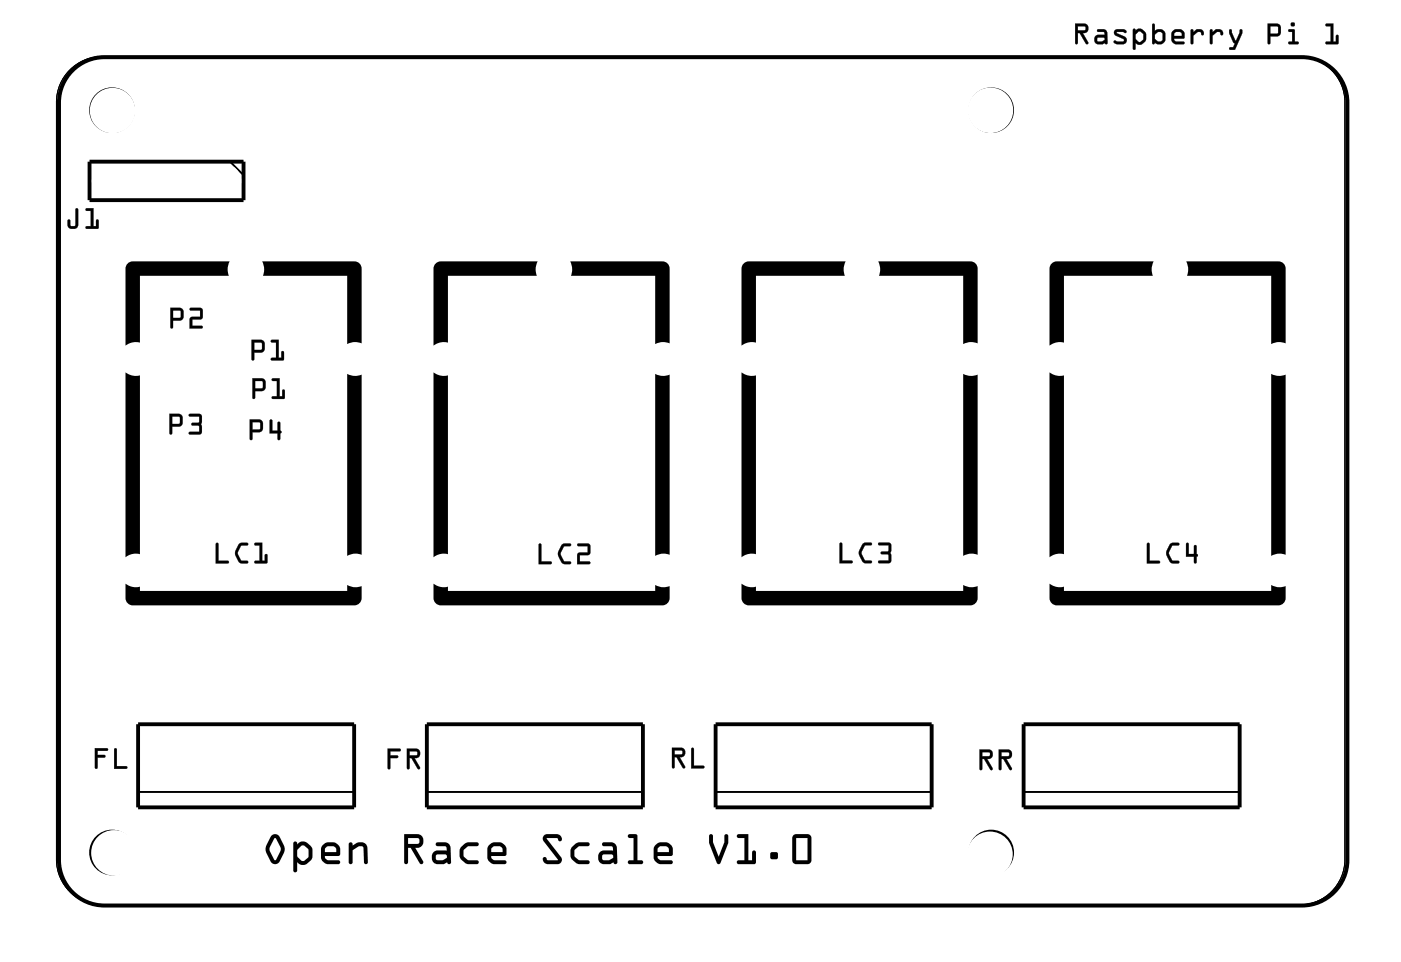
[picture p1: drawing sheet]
<svg xmlns="http://www.w3.org/2000/svg" width="92mm" height="63mm" viewBox="0 0 92 63" stroke-linecap="round" stroke-linejoin="round" font-family="sans-serif">
<path d="M4.4 4.9a3 3 0 0 1 2.3-1.2h79a3 3 0 0 1 3 3v50a3 3 0 0 1-3 3h-79a3 3 0 0 1-3-3v-50l.1-.6 .2-.7z" fill="none" stroke="#000" stroke-width=".07"/>
<g fill="#000">
<path d="M17.3 17.3h6.1a.48 .48 0 0 1 .5 .4v5l-.5-.1-.5 .1v-4.5h-5.6l.1-.4zM37.6 17.3h6.1a.48 .48 0 0 1 .5 .4v5l-.5-.1-.5 .1v-4.5h-5.5v-.4zM57.9 17.3h6.1a.48 .48 0 0 1 .5 .4v5l-.4-.1-.6 .1v-4.5h-5.5l.1-.4zM78.3 17.3h6a.48 .48 0 0 1 .5 .4v5l-.4-.1-.5 .1v-4.5h-5.6l.1-.4zM8.3 24.6l.4 .2h.5v11.8h-.5l-.4 .2zM8.3 17.5l.2-.2h.3h6.3l-.1 .5 .1 .4h-5.9v4.4h-.5l-.4 .2v-5.1zM8.3 38.5l.4 .2h.5v.3h13.7v-.4l.6 .2 .4-.1v.3a.79 .79 0 0 1-.5 1h-14.6a.58 .58 0 0 1-.5-.8zM22.9 24.7l.5 .1 .5-.1v3.3v8.6l-.4-.1-.6 .2zM28.6 24.6l.4 .2h.6v11.8h-.6l-.4 .2zM28.7 17.5l.1-.2h.3h6.4l-.2 .5 .1 .4h-5.8v4.4h-.6l-.4 .2v-5.1zM28.6 38.5l.4 .2h.6v.3h13.6v-.4l.6 .2 .4-.1v.3a.79 .79 0 0 1-.5 1h-14.6a.58 .58 0 0 1-.5-.8zM43.2 24.7l.5 .1 .5-.1v3.3v8.6l-.4-.1-.6 .2z"/>
<path d="M48.9 24.6l.5 .2h.5v11.8h-.5l-.5 .2zM49 17.5l.2-.2h.2h6.4l-.1 .5v.4h-5.8v4.4h-.5l-.5 .2v-5.1zM48.9 38.5l.5 .2h.5v.3h13.6v-.4l.6 .2 .4-.1v.3a.79 .79 0 0 1-.5 1h-14.6a.58 .58 0 0 1-.5-.8zM63.5 24.7l.6 .1 .4-.1v11.9l-.4-.1-.6 .2zM69.2 24.6l.5 .2h.5v11.8h-.5l-.5 .2zM69.3 17.5l.2-.2h.2h6.4l-.1 .5 .1 .4h-5.9v4.4h-.5l-.5 .2v-5.1zM69.2 38.5l.5 .2h.5v.3h13.7v-.4l.5 .2 .4-.1v.3a.79 .79 0 0 1-.5 1h-14.6a.58 .58 0 0 1-.5-.8zM83.9 24.7l.5 .1 .4-.1v11.9l-.4-.1-.5 .2z"/>
<path d="M5 13.8h.2v1a.37 .37 0 0 1-.4 .3 .37 .37 0 0 1-.4-.3v-.2a.1 .1 0 0 1 .1-.1 .1 .1 0 0 1 .1 .1l.1 .3h.2zM5 13.8v1.1h-.3l-.2-.4v.3a.35 .35 0 0 0 .3 .3 .35 .35 0 0 0 .3-.3v-1zM5.7 13.8l.5-.1v1.2h.1v-.3a.1 .1 0 0 1 .1-.1 .1 .1 0 0 1 .1 .1v.5h-.8a.1 .1 0 0 1-.1-.1 .1 .1 0 0 1 .1-.1h.3v-1h-.3zM5.7 13.8v.1h.3v1h-.3v.1l.8 .1v-.6h-.2v.4h-.1v-1.2z"/>
<path d="M5 13.8h.2v1a.36 .36 0 0 1-.4 .3 .36 .36 0 0 1-.3-.3v-.3h.1l.1 .4h.3zM5.7 13.8l.5-.1v1.2h.1v-.4h.2v.6h-.9l.1-.2h.3v-1h-.3z"/>
<path d="M70.9 1.6h.6a.32 .32 0 0 1 .3 .3 .32 .32 0 0 1-.4 .3l.4 .6a.1 .1 0 0 1 0 .1 .1 .1 0 0 1-.2 0l-.4-.7h-.1v.6a.1 .1 0 0 1-.1 .1 .1 .1 0 0 1-.1-.1zM70.9 1.6l.1 1.3 .1-.1v-.6h.1l.4 .7h.2l-.4-.7a.31 .31 0 0 0 .4-.3 .31 .31 0 0 0-.3-.3zM71.1 1.7v.3l.5-.1v-.1zM71.1 1.7h.5v.3h-.5zM72.4 1.9h.4l.2 .1 .1 .8a.09 .09 0 0 1-.1 .1 .09 .09 0 0 1-.1-.1l-.4 .1a.32 .32 0 0 1-.3-.3 .32 .32 0 0 1 .3-.3h.4l-.1-.2h-.4zM72.4 2v.1l.5 .1v.1h-.4a.31 .31 0 0 0-.3 .3 .31 .31 0 0 0 .3 .3l.4-.1 .1 .1v-.7l-.1-.2zM72.4 2.5v.2h.3l.2-.1-.1-.1zM72.4 2.5h.4l.1 .1-.2 .2-.3-.1zM73.5 2l.1-.1a.71 .71 0 0 1 .7 .1 .12 .12 0 0 1-.1 .2 .12 .12 0 0 1-.1-.1l-.4 .1 .5 .2a.28 .28 0 0 1 .1 .3 .28 .28 0 0 1-.2 .2l-.6-.1a.12 .12 0 0 1 .1-.1 .12 .12 0 0 1 .1 0h.4l-.5-.4-.1-.2zM73.6 2l-.1 .1 .1 .2 .6 .4-.1 .1-.6-.1v.1l.2 .1h.5l.1-.1-.1-.3-.5-.3 .4-.1a.09 .09 0 0 0 .1 .1 .11 .11 0 0 0 .1-.2l-.2-.1zM74.8 1.9h.1v.1l.2-.1h.2l.2 .2 .1 .2a.5 .5 0 0 1-.2 .6l-.3 .1-.2-.2v.4a.1 .1 0 0 1-.1 .1 .1 .1 0 0 1-.1-.1zM74.8 1.9l-.1 1.3 .1 .1 .1-.1v-.4l.2 .1h.3l.2-.2v-.4l-.3-.4h-.2l-.2 .1v-.1zM75.1 2.1l-.2 .2v.3l.3 .2 .2-.2v-.3l-.2-.2zM75.1 2.1h.1l.2 .2v.3l-.2 .2-.3-.2v-.3zM76 1.6h.2v.4l.4-.1 .3 .3v.5l-.2 .2h-.3l-.2-.1a.1 .1 0 0 1-.1 .1 .1 .1 0 0 1-.1-.1zM76 1.6v1.3h.1l.1-.1 .2 .1h.2l.3-.2-.1-.6-.2-.2-.4 .2v-.5zM76.2 2.3v.3l.2 .1h.3v-.5l-.1-.1h-.2zM76.2 2.2l.2-.1 .3 .1v.5l-.3 .1-.2-.2zM77.4 2.1l.2-.2h.3l.2 .1 .1 .2-.1 .3-.6 .1 .1 .1h.5a.1 .1 0 0 1 .1 .1 .1 .1 0 0 1-.1 .1h-.5l-.2-.1-.1-.2zM77.4 2.1l-.1 .5 .1 .2 .2 .1h.5v-.1l-.5-.1-.2-.1v-.1h.7v-.3v-.1l-.2-.2h-.3zM77.5 2.2v.2h.5l-.1-.3zM77.5 2.2l.4-.1 .1 .3h-.6zM78.6 1.9h.1v.2l.2-.2a.33 .33 0 0 1 .4 .1 .33 .33 0 0 1 .1 .3 .14 .14 0 0 1-.2 0 .14 .14 0 0 1 0-.2h-.2l-.3 .3v.4a.1 .1 0 0 1-.1 .1 .1 .1 0 0 1-.1-.1zM78.6 2v.9h.1v-.5l.3-.3h.2l.2 .2a.23 .23 0 0 0 0-.2 .23 .23 0 0 0-.2-.2h-.3l-.2 .2v-.1zM79.8 1.9h.2v.2l.2-.2a.33 .33 0 0 1 .4 .1 .33 .33 0 0 1 .1 .3 .14 .14 0 0 1-.2 0 .14 .14 0 0 1 0-.2h-.2l-.3 .3v.4a.1 .1 0 0 1-.1 .1 .1 .1 0 0 1-.1-.1zM79.9 2v.9h.1v-.5l.3-.3h.2l.1 .2a.23 .23 0 0 0 .1-.2 .23 .23 0 0 0-.3-.2h-.2l-.2 .2v-.1zM81.1 1.9l.2 .1 .2 .7 .3-.7a.1 .1 0 0 1 .1-.1 .1 .1 0 0 1 .1 .1l-.5 1.2-.3 .1a.1 .1 0 0 1-.1-.1 .1 .1 0 0 1 .1-.1h.2l.1-.3h-.2l-.2-.6zM81.1 2v.2l.3 .6h.1l-.1 .3h-.3v.1l.3 .1 .5-1.1v-.2h-.1l-.2 .7h-.1l-.2-.7zM83.6 1.6h.7l.2 .2-.1 .5-.6 .1v.4a.1 .1 0 0 1-.1 .1 .1 .1 0 0 1-.1-.1zM83.6 1.6v1.2l.1 .1 .1-.1v-.4l.6-.1 .1-.5-.2-.2zM83.8 1.7v.5h.5v-.4zM83.8 1.7l.5 .1v.4h-.5zM85 1.9h.4v.8h.2a.1 .1 0 0 1 .1 .1 .1 .1 0 0 1-.1 .1h-.5a.1 .1 0 0 1-.1-.1 .1 .1 0 0 1 .1-.1h.1v-.6h-.2zM85 2v.1h.3v.7h-.3v.1h.6l.1-.1h-.3v-.8zM85.1 1.6a.15 .15 0 0 1 .3 0 .15 .15 0 0 1-.3 0zM85.2 1.6a.13 .13 0 0 0 .2 0 .13 .13 0 0 0-.2 0zM87.5 1.6h.5v1.1h.1v-.3a.1 .1 0 0 1 .1-.1 .1 .1 0 0 1 .1 .1v.5h-.8a.1 .1 0 0 1-.1-.1 .1 .1 0 0 1 .1-.1h.3v-1h-.3zM87.5 1.6v.1h.3v1.1h-.3v.1h.8v-.6l-.2 .1v.4h-.1v-1.2z"/>
<path d="M70.9 1.6h.6a.31 .31 0 0 1 .3 .3 .31 .31 0 0 1-.4 .3l.4 .7h-.1l-.5-.7h-.1v.6l-.1 .1zM71.1 1.7v.3l.5-.1v-.2zM72.4 2l.5-.1 .1 .3v.7l-.1-.1-.4 .1a.31 .31 0 0 1-.3-.3 .31 .31 0 0 1 .3-.3h.4v-.1l-.5-.1zM72.4 2.5v.2h.3l.2-.1-.1-.1zM73.6 2l.5-.1 .2 .2a.12 .12 0 0 1-.1 .1 .12 .12 0 0 1-.1-.1l-.4 .1 .5 .2a.27 .27 0 0 1 .1 .3 .27 .27 0 0 1-.2 .2h-.5l-.1-.1v-.1h.6h.1l-.6-.4-.1-.2zM74.8 1.9h.1v.1l.2-.1h.2l.3 .3a.54 .54 0 0 1-.4 .8l-.3-.2v.4h-.2zM75.1 2.1l-.2 .2v.3l.3 .2 .2-.2v-.3l-.2-.2zM76 1.6h.2v.4l.4-.1 .3 .2v.6l-.3 .2h-.2l-.2-.1-.1 .1h-.1zM76.2 2.3v.3l.2 .1h.3v-.5l-.3-.1zM77.4 2.1l.2-.2h.3l.2 .1v.2v.3l-.6 .1 .1 .1 .5 .1v.1h-.5l-.2-.1-.1-.2zM77.5 2.2v.2h.5l-.1-.3zM78.6 2h.1v.1l.2-.2a.33 .33 0 0 1 .4 .1 .33 .33 0 0 1 .1 .3 .12 .12 0 0 1-.1 0 .12 .12 0 0 1-.1-.2h-.2l-.3 .3v.5h-.1zM79.8 2h.2v.1l.2-.2a.33 .33 0 0 1 .3 .1 .33 .33 0 0 1 .2 .3 .12 .12 0 0 1-.2 0 .12 .12 0 0 1 0-.2h-.2l-.3 .3v.5h-.1zM81.1 2h.2l.2 .7 .3-.7h.2v.2l-.6 1.1-.3-.1v-.1h.3l.1-.3h-.1l-.3-.6zM83.6 1.6h.7l.2 .2-.1 .5-.6 .1v.4l-.1 .1-.1-.1zM83.8 1.7v.5h.5v-.4zM85 2h.4v.7l.3 .1-.1 .1h-.6v-.1l.2-.1v-.6h-.2zM85.2 1.6a.14 .14 0 0 1 .2 0 .14 .14 0 0 1-.2 0zM87.5 1.6h.5v1.1h.1v-.3l.2-.1v.6h-.9l.1-.1 .3-.1v-1h-.3z"/>
<path d="M4.4 4.9l-.4 .5-.2 .7-.1 .6v50a3 3 0 0 0 3 3h79a3 3 0 0 0 3-3v-50a3 3 0 0 0-3-3h-79a2.99 2.99 0 0 0-2.3 1.2zM4.4 4.9a3 3 0 0 1 2.3-1.2h79a3 3 0 0 1 3 3v50a3 3 0 0 1-3 3h-79a3 3 0 0 1-3-3v-50l.1-.6 .2-.7z"/>
<path d="M11.2 27.3h.7l.2 .3-.1 .5-.6 .1v.4a.1 .1 0 0 1-.1 .1 .1 .1 0 0 1-.1-.1zM11.2 27.3v1.3l.1 .1v-.1v-.4l.7-.1v-.5l-.1-.3zM11.4 27.5v.5h.4v-.5zM11.3 27.5h.6v.5h-.6zM12.5 27.3h.6l.2 .2v.5v.6l-.2 .1h-.6a.1 .1 0 0 1-.1-.1 .1 .1 0 0 1 .1-.1h.6v-.4h-.4a.1 .1 0 0 1-.1-.1 .1 .1 0 0 1 .1-.1h.4v-.4h-.6zM12.5 27.4v.1h.7l-.1 .4h-.4l-.1 .1 .1 .1h.4l.1 .4h-.7v.1l.7 .1 .1-.2-.1-.5 .1-.6-.2-.1z"/>
<path d="M11.2 27.3h.7l.1 .3v.5l-.6 .1v.4l-.1 .1-.1-.1zM11.4 27.5v.5h.4v-.5zM12.5 27.3h.6l.2 .1v.6v.5l-.1 .2-.7-.1v-.1h.6v-.4h-.4l-.1-.1 .1-.1h.4v-.4h-.6z"/>
<path d="M11.2 20.3h.7l.2 .3-.1 .5-.6 .1v.4a.1 .1 0 0 1-.1 .1 .1 .1 0 0 1-.1-.1zM11.2 20.3v1.3l.1 .1 .1-.1v-.4l.6-.1 .1-.5-.2-.3zM11.4 20.5v.5h.5v-.5zM11.4 20.5h.5v.5h-.5zM12.5 20.3h.7l.2 .1-.1 .6-.6 .1v.4h.6a.1 .1 0 0 1 .1 .1 .1 .1 0 0 1-.1 .1h-.8l.1-.7 .6-.1v-.4h-.6zM12.5 20.4l.1 .1h.6v.4l-.6 .1-.1 .7h.8v-.2h-.6v-.4l.6-.1 .1-.6-.2-.1z"/>
<path d="M11.2 20.3h.7l.2 .3-.1 .5-.6 .1v.4l-.1 .1-.1-.1zM11.4 20.5v.5h.5v-.5zM12.5 20.3h.7l.2 .1-.1 .6-.6 .1v.4h.6v.2h-.8l.1-.7 .6-.1v-.4h-.6z"/>
<path d="M14.3 35.8l.1 .1v1.1h.6a.1 .1 0 0 1 .1 .1 .1 .1 0 0 1-.1 .1h-.8zM14.3 35.9l-.1 1.3h.8v-.2h-.6v-1.1zM15.8 35.9l.5-.1a.1 .1 0 0 1 .1 .1 .1 .1 0 0 1-.1 .1h-.4l-.2 .5 .2 .5h.4a.1 .1 0 0 1 .1 .1 .1 .1 0 0 1-.1 .1h-.5l-.3-.5v-.3zM15.8 35.9l-.3 .4a.83 .83 0 0 0 .4 .9h.4l.1-.1-.1-.1h-.4l-.2-.4v-.2l.2-.4h.4l.1-.1-.1-.1h-.3zM16.8 35.8h.5v1.2h.2v-.3a.1 .1 0 0 1 .1-.1 .1 .1 0 0 1 .1 .1l-.1 .5h-.7a.1 .1 0 0 1-.1-.1 .1 .1 0 0 1 .1-.1h.2v-1h-.3zM16.8 35.9v.1h.3v1h-.3v.1l.8 .1v-.6h-.1v.4h-.2v-1.2z"/>
<path d="M14.3 35.9h.1v1.1h.7v.2h-.9zM15.8 35.9l.2-.1 .4 .1-.1 .1h-.4l-.2 .5 .2 .5h.4l.1 .1-.1 .1a.6 .6 0 0 1-.8-.6v-.3zM16.8 35.9l.5-.1v1.2h.2v-.4h.1v.6l-.8-.1v-.1h.3v-1h-.3z"/>
<path d="M16.5 27.7h.7l.2 .3-.1 .5h-.6v.5a.1 .1 0 0 1-.1 .1 .1 .1 0 0 1-.1-.1zM16.5 27.7v1.3h.1v-.5l.7-.1v-.4l-.1-.3zM16.7 27.9v.5l.4-.1v-.4zM16.6 27.9h.5v.4l-.5 .1zM17.8 27.7h.2v.7h.3v-.5a.1 .1 0 0 1 .1-.1 .1 .1 0 0 1 .1 .1v.5a.09 .09 0 0 1 .1 .1 .09 .09 0 0 1-.1 .1v.4a.1 .1 0 0 1-.1 .1 .1 .1 0 0 1-.1-.1v-.4h-.5zM17.8 27.7v.9h.5v.4h.1l.1-.4 .1-.1-.1-.1v-.5h-.2v.5h-.3v-.7z"/>
<path d="M16.5 27.7h.7l.1 .3v.5h-.6v.5l-.1 .1-.1-.1zM16.7 27.9v.5l.4-.1v-.4zM17.8 27.7h.2v.7h.3v-.5h.2v.5l.1 .1-.1 .1-.1 .4h-.1v-.4h-.5z"/>
<path d="M16.6 22.4h.7l.2 .3-.1 .5-.6 .1v.4a.1 .1 0 0 1-.1 .1 .1 .1 0 0 1-.1-.1zM16.6 22.4v1.3l.1 .1 .1-.1v-.4l.6-.1 .1-.5-.2-.2zM16.8 22.6v.5h.5v-.5zM16.8 22.6h.5v.5h-.5zM17.9 22.5l.5-.1v1.2h.2l-.1-.3a.1 .1 0 0 1 .1-.1 .1 .1 0 0 1 .1 .1v.5h-.7a.1 .1 0 0 1-.1-.1 .1 .1 0 0 1 .1-.1h.2v-1h-.3zM17.9 22.5v.1h.3v1h-.3v.1l.8 .1v-.6h-.1v.4h-.2v-1.2z"/>
<path d="M16.6 22.4l.7 .1 .2 .2-.1 .5-.6 .1v.4l-.1 .1-.1-.1zM16.8 22.6v.5h.5v-.5zM17.9 22.5l.5-.1v1.2h.2v-.4h.1v.6l-.8-.1v-.1h.3v-1h-.3z"/>
<path d="M16.6 25h.8l.1 .2v.5l-.7 .1v.4a.1 .1 0 0 1-.1 .1 .1 .1 0 0 1-.1-.1zM16.7 25v1.2v.1l.1-.1v-.4l.6-.1 .1-.5-.1-.2zM16.8 25.1v.5h.5v-.4zM16.8 25.1l.5 .1v.4h-.5zM17.9 25h.6l-.1 1.2h.2v-.4a.1 .1 0 0 1 .1-.1 .1 .1 0 0 1 .1 .1v.5h-.8a.1 .1 0 0 1-.1-.1 .1 .1 0 0 1 .1-.1l.3 .1v-1.1l-.3 .1zM18 25v.1h.3v1.1h-.3l-.1 .1h.8v-.6l-.1 .1v.4h-.2v-1.2z"/>
<path d="M16.7 25h.7l.1 .2-.1 .5-.6 .1v.4l-.1 .1v-.1zM16.8 25.1v.5h.5v-.4zM17.9 25h.5v1.2h.2v-.4l.1-.1v.6h-.8l.1-.1h.3v-1.1h-.3z"/>
<path d="M35.6 35.9l.1 .1v1.1h.6a.1 .1 0 0 1 .1 0 .1 .1 0 0 1-.1 .1h-.8zM35.6 35.9l-.1 1.3h.8v-.1h-.6v-1.1zM37.1 36l.5-.1a.1 .1 0 0 1 .1 .1 .1 .1 0 0 1-.1 .1h-.4l-.2 .5 .2 .4 .4 .1a.1 .1 0 0 1 .1 0 .1 .1 0 0 1-.1 .1h-.5l-.3-.5v-.2zM37.1 36l-.3 .4a.83 .83 0 0 0 .4 .8h.4l.1-.1h-.1h-.4l-.2-.4v-.2l.2-.4 .4-.1h.1l-.1-.1h-.3zM38.1 35.9h.7l.1 .1v.6h-.6v.5h.6a.1 .1 0 0 1 .1 0 .1 .1 0 0 1-.1 .1h-.8v-.7h.7v-.4h-.7zM38.1 35.9v.1h.7v.5h-.7v.7h.8v-.1h-.7v-.5h.7v-.6l-.1-.1z"/>
<path d="M35.6 35.9l.1 .1v1.1h.7v.1h-.9zM37.1 36l.2-.1h.4l-.1 .1-.4 .1-.2 .5 .2 .4 .4 .1 .1 .1h-.1a.6 .6 0 0 1-.8-.6v-.2zM38.1 35.9h.7l.1 .1v.6h-.6v.5h.6v.1h-.8v-.7h.7v-.4l-.7-.1z"/>
<path d="M55.4 35.8l.2 .1v1.1h.6a.1 .1 0 0 1 .1 .1 .1 .1 0 0 1-.1 .1h-.8zM55.4 35.8v1.4h.8v-.2h-.6v-1.1zM56.9 35.9l.5-.1a.1 .1 0 0 1 .1 .1 .1 .1 0 0 1-.1 .1h-.3l-.3 .5 .3 .5h.3a.1 .1 0 0 1 .1 .1 .1 .1 0 0 1-.1 .1l-.4-.1-.3-.4v-.3zM56.9 35.9l-.2 .4a.83 .83 0 0 0 .3 .9h.4l.1-.1v-.1h-.4l-.3-.4v-.2l.3-.4h.4v-.1v-.1h-.4zM57.9 35.8h.7l.2 .2-.1 .5 .1 .6-.2 .1h-.6a.1 .1 0 0 1-.1-.1 .1 .1 0 0 1 .1-.1h.6v-.4h-.4a.1 .1 0 0 1-.1-.1 .1 .1 0 0 1 .1-.1h.4v-.4h-.6zM58 35.8v.2h.6v.4h-.4l-.1 .1 .1 .1h.4v.4h-.6l-.1 .1 .8 .1 .1-.2-.1-.5 .1-.6-.2-.1z"/>
<path d="M55.4 35.8l.2 .1v1.1h.6v.2h-.8zM56.9 35.9l.2-.1 .4 .1v.1h-.4l-.3 .5 .3 .5h.4v.1l-.1 .1a.6 .6 0 0 1-.7-.6v-.3zM58 35.8h.6l.2 .1-.1 .6 .1 .5-.1 .2-.8-.1 .1-.1h.6v-.4h-.4l-.1-.1 .1-.1h.4v-.4h-.6z"/>
<path d="M75.7 35.8l.2 .1-.1 1.1h.6a.1 .1 0 0 1 .1 .1 .1 .1 0 0 1-.1 .1h-.7zM75.7 35.9v1.3h.8v-.2h-.7v-1.1zM77.2 35.9l.5-.1a.1 .1 0 0 1 .1 .1 .1 .1 0 0 1-.1 .1h-.4l-.2 .5 .2 .5h.4a.1 .1 0 0 1 .1 .1 .1 .1 0 0 1-.1 .1h-.5l-.2-.5-.1-.3zM77.2 35.9l-.2 .4a.83 .83 0 0 0 .3 .9h.4l.1-.1-.1-.1h-.4l-.2-.4v-.2l.2-.4h.4l.1-.1-.1-.1h-.3zM78.3 35.8l.1 .1v.7h.4v-.5a.1 .1 0 0 1 .1-.1 .1 .1 0 0 1 .1 .1l-.1 .5a.09 .09 0 0 1 .1 .1 .09 .09 0 0 1-.1 0l.1 .4a.1 .1 0 0 1-.1 .1 .1 .1 0 0 1-.1-.1v-.4l-.6 .1zM78.3 35.9l-.1 .8h.6v.4l.1 .1v-.5h.1l-.1-.1v-.6h-.1v.6h-.4v-.7z"/>
<path d="M75.7 35.9h.1v1.1h.7v.2h-.8zM77.2 35.9l.2-.1 .4 .1-.1 .1h-.4l-.2 .5 .2 .5h.4l.1 .1-.1 .1a.6 .6 0 0 1-.8-.6l.1-.3zM78.3 35.9h.1v.7h.4v-.6h.1v.6l.1 .1h-.1v.5l-.1-.1v-.4h-.6z"/>
<path d="M6.3 49.4h.7a.1 .1 0 0 1 .1 .1 .1 .1 0 0 1-.1 .1h-.6v.2h.5a.1 .1 0 0 1 .1 .1 .1 .1 0 0 1-.1 .1h-.5v.7a.1 .1 0 0 1-.1 .1 .1 .1 0 0 1 0-.1zM6.3 49.4v1.3h.1v-.7h.5v-.1v-.1h-.5v-.2h.6l.1-.1-.1-.1zM7.6 49.4l.1 .1v1.1h.6a.1 .1 0 0 1 .1 .1 .1 .1 0 0 1-.1 .1h-.8zM7.6 49.4l-.1 1.3h.8v-.1h-.6v-1.1z"/>
<path d="M6.3 49.4h.7l.1 .1-.1 .1h-.6v.2h.5l.1 .1-.1 .1h-.5v.7h-.1zM7.6 49.4l.1 .1v1.1h.6v.1h-.8z"/>
<path d="M17.9 55.2l.2-.1 .4 .1a1.17 1.17 0 0 1-.1 1.7l-.3 .1-.2-.1-.4-.7a1.17 1.17 0 0 1 .4-1zM17.9 55.2l-.4 .7a1.16 1.16 0 0 0 .4 1 .33 .33 0 0 0 .5 0l.4-.7v-.3l-.4-.7-.3-.1zM18.1 55.3l-.3 .8 .3 .7 .4-.7-.3-.7zM18.1 55.3l.1 .1 .3 .7-.4 .7-.3-.7zM19.4 55.6a.14 .14 0 0 1 .2 0 .14 .14 0 0 1 0 .1l.1-.1a.61 .61 0 0 1 .9 .5 .72 .72 0 0 1-.3 .9 .46 .46 0 0 1-.7-.1v.6a.13 .13 0 0 1-.1 .1 .13 .13 0 0 1-.2-.1zM19.4 55.6l-.1 1.9a.13 .13 0 0 0 .2 .1 .13 .13 0 0 0 .1-.1v-.6a.46 .46 0 0 0 .7 .1l.3-.3v-.2v-.5l-.2-.3a.47 .47 0 0 0-.8 0 .14 .14 0 0 0 0-.1 .14 .14 0 0 0-.2 0zM19.9 55.8l-.3 .3v.4l.3 .3h.1l.3-.2 .1-.5-.3-.3zM19.9 55.8h.2l.3 .3-.1 .5-.3 .2h-.1l-.3-.3v-.4zM21.3 55.8l.3-.2h.5l.2 .2 .1 .3v.4h-1l.2 .3h.7a.13 .13 0 0 1 .1 .1 .13 .13 0 0 1-.1 .1h-.7l-.3-.1a1.06 1.06 0 0 1-.1-.9zM21.3 55.8l-.1 .2a1.05 1.05 0 0 0 .1 .9l.3 .1h.7a.13 .13 0 0 0 .1-.1 .13 .13 0 0 0-.1-.1h-.7l-.1-.1-.1-.2h.9l.1-.1a.57 .57 0 0 0-.1-.7l-.3-.1a.64 .64 0 0 0-.7 .2zM21.5 56l-.1 .2h.8v-.2l-.2-.1h-.4zM21.5 56l.1-.1h.4l.2 .1v.2h-.8zM23 55.6h.2l.1 .2a.57 .57 0 0 1 .9 .2l.1 .9a.13 .13 0 0 1-.2 .1 .13 .13 0 0 1-.1-.1v-.9l-.1-.1h-.2l-.4 .2v.8a.13 .13 0 0 1-.2 .1 .13 .13 0 0 1-.1-.1zM23 55.6v1.3a.13 .13 0 0 0 .1 .1 .13 .13 0 0 0 .2-.1v-.8l.4-.2h.2l.1 .1v.9a.13 .13 0 0 0 .1 .1 .13 .13 0 0 0 .2-.1l-.1-.9a.46 .46 0 0 0-.7-.3l-.2 .1-.1-.2zM26.7 55.1h.8a.46 .46 0 0 1 .4 .5 .46 .46 0 0 1-.5 .4l.5 .8a.13 .13 0 0 1 0 .2 .13 .13 0 0 1-.2 0l-.6-1h-.2v.9a.13 .13 0 0 1-.1 .1 .13 .13 0 0 1-.1-.1zM26.7 55.1v1.8a.13 .13 0 0 0 .1 .1 .13 .13 0 0 0 .1-.1v-.9h.2l.6 1a.13 .13 0 0 0 .2 0 .13 .13 0 0 0 0-.2l-.5-.8a.46 .46 0 0 0 .5-.4 .46 .46 0 0 0-.4-.5zM26.9 55.3v.4h.6l.2-.1-.1-.3zM26.9 55.3h.7l.1 .3-.2 .1h-.6zM28.8 55.6h.5a.38 .38 0 0 1 .4 .4l.1 .9a.13 .13 0 0 1-.2 .1 .13 .13 0 0 1-.1-.1l-.2 .1h-.4a.46 .46 0 0 1-.4-.4 .46 .46 0 0 1 .4-.5l.6 .1v-.3h-.1l-.6-.1zM28.8 55.6v.2l.6 .1h.1v.3l-.6-.1a.46 .46 0 0 0-.4 .5 .46 .46 0 0 0 .4 .4h.4l.2-.1a.13 .13 0 0 0 .1 .1 .13 .13 0 0 0 .2-.1l-.1-.9a.38 .38 0 0 0-.4-.4zM28.8 56.4l-.1 .3 .1 .1h.4l.3-.2-.1-.2zM28.8 56.4h.6l.1 .2-.3 .2h-.4l-.1-.1zM30.5 55.9l.3-.3h.7a.13 .13 0 0 1 .1 .1 .13 .13 0 0 1-.1 .2h-.6l-.3 .3v.3l.2 .3h.7a.13 .13 0 0 1 .1 .1 .13 .13 0 0 1-.1 .1h-.6h-.2a.73 .73 0 0 1-.2-1.1zM30.5 55.9a.74 .74 0 0 0 0 .9l.3 .2h.7a.13 .13 0 0 0 .1-.1 .13 .13 0 0 0-.1-.1h-.6l-.3-.3v-.4l.2-.2h.7a.13 .13 0 0 0 .1-.2 .13 .13 0 0 0-.1-.1h-.7zM32.3 55.8l.3-.2h.4l.3 .2 .1 .3v.4h-1l.2 .3h.7a.13 .13 0 0 1 .1 .1 .13 .13 0 0 1-.1 .1h-.8l-.2-.1a1.06 1.06 0 0 1-.1-.9zM32.3 55.8l-.1 .2a1.05 1.05 0 0 0 .1 .9l.2 .1h.8a.13 .13 0 0 0 .1-.1 .13 .13 0 0 0-.1-.1h-.7l-.2-.1v-.2h.9l.1-.1a.57 .57 0 0 0-.2-.7l-.3-.1a.64 .64 0 0 0-.6 .2zM32.4 56v.2h.8l-.1-.2-.1-.1h-.4zM32.4 56l.2-.1h.4l.1 .1 .1 .2h-.8zM35.9 55.1h.2h.6a.29 .29 0 0 1 .3 .1 .29 .29 0 0 1 0 .3h-.1l-.1-.2h-.7l1 1.5-.2 .2h-.7a.29 .29 0 0 1-.3-.1 .29 .29 0 0 1 0-.3h.1l.2 .2h.6l-.9-1.3-.1-.2zM35.9 55.1l-.1 .2 .1 .2 .9 1.3h-.7a.14 .14 0 0 0-.1-.2 .14 .14 0 0 0-.2 .1 .35 .35 0 0 0 .4 .3h.7l.1-.1v-.3l-.9-1.2 .7-.1a.14 .14 0 0 0 .1 .2 .14 .14 0 0 0 .2-.1 .35 .35 0 0 0-.4-.3h-.6zM37.8 55.9l.4-.3h.6a.13 .13 0 0 1 .1 .1 .13 .13 0 0 1-.1 .2h-.6l-.3 .3v.3l.3 .3h.6a.13 .13 0 0 1 .1 .1 .13 .13 0 0 1-.1 .1h-.6h-.2a.73 .73 0 0 1-.2-1.1zM37.8 55.9a.74 .74 0 0 0 0 .9l.3 .2h.7a.13 .13 0 0 0 .1-.1 .13 .13 0 0 0-.1-.1h-.6l-.3-.3v-.4l.3-.2h.6a.13 .13 0 0 0 .1-.2 .13 .13 0 0 0-.1-.1h-.6zM39.8 55.6h.5a.38 .38 0 0 1 .4 .4v.9a.13 .13 0 0 1-.1 .1 .13 .13 0 0 1-.1-.1l-.2 .1h-.5a.46 .46 0 0 1-.3-.4 .46 .46 0 0 1 .3-.5l.6 .1v-.3h-.1l-.5-.1zM39.8 55.6v.2l.5 .1h.1v.3l-.6-.1a.46 .46 0 0 0-.3 .5 .46 .46 0 0 0 .3 .4h.5l.2-.1a.13 .13 0 0 0 .1 .1 .13 .13 0 0 0 .1-.1v-.9a.38 .38 0 0 0-.4-.4zM39.8 56.4l-.1 .3 .1 .1h.4l.3-.2-.1-.2zM39.8 56.4h.6l.1 .2-.3 .2h-.4l-.1-.1zM41.5 55.1h.4h.1l.1 1.7h.2a.13 .13 0 0 1 .1 .1 .13 .13 0 0 1-.1 .1h-.8a.13 .13 0 0 1-.1-.1 .13 .13 0 0 1 .1-.1h.3v-1.5h-.3zM41.5 55.1v.2h.3v1.5h-.3a.13 .13 0 0 0-.1 .1 .13 .13 0 0 0 .1 .1h.8a.13 .13 0 0 0 .1-.1 .13 .13 0 0 0-.1-.1h-.2l-.1-1.7h-.1zM43.2 55.8l.4-.2h.4l.3 .2 .1 .3v.4h-1l.2 .3h.7a.13 .13 0 0 1 .1 .1 .13 .13 0 0 1-.1 .1h-.8l-.2-.1a1.06 1.06 0 0 1-.2-.9zM43.2 55.8l-.1 .2a1.05 1.05 0 0 0 .2 .9l.2 .1h.8a.13 .13 0 0 0 .1-.1 .13 .13 0 0 0-.1-.1h-.7l-.2-.1v-.2h.9l.1-.1a.57 .57 0 0 0-.2-.7l-.3-.1a.64 .64 0 0 0-.7 .2zM43.4 56v.2h.7v-.2l-.1-.1h-.4zM43.4 56l.2-.1h.4l.1 .1v.2h-.7zM46.8 55.1h.2v.5l.4 1 .4-1v-.4a.13 .13 0 0 1 .1-.1 .13 .13 0 0 1 .1 .1v.4l-.5 1.4h-.1h-.1l-.5-1.4zM46.8 55.1v.5l.5 1.4h.1h.1l.5-1.4v-.4a.13 .13 0 0 0-.1-.1 .13 .13 0 0 0-.1 .1v.4l-.4 1-.4-1v-.5zM48.6 55.1h.8v1.7h.2v-.5a.13 .13 0 0 1 .1-.2 .14 .14 0 0 1 .2 .2l-.1 .7h-1.1a.13 .13 0 0 1-.1-.1 .13 .13 0 0 1 .1-.1h.4v-1.5h-.4zM48.6 55.1l.1 .2h.4v1.5h-.4a.13 .13 0 0 0-.1 .1 .13 .13 0 0 0 .1 .1h1.1l.1-.1v-.6a.14 .14 0 0 0-.2-.2 .13 .13 0 0 0-.1 .2v.5h-.2v-1.7zM50.9 56.3h.4v.4h-.4zM50.9 56.3v.4h.4v-.4zM52.3 55.1h.2h.8l.2 .1v1.6l-.1 .2h-.9l-.2-.1v-1.6zM52.3 55.1v.2v1.6l.2 .1h.9l.1-.2v-1.6l-.2-.1h-.8zM52.5 55.3v1.5h.8v-1.5zM52.5 55.3h.8v1.5h-.8z"/>
<path d="M17.9 55.2l.2-.1 .3 .1a1.17 1.17 0 0 1 0 1.7l-.3 .1-.2-.1a1.17 1.17 0 0 1 0-1.7zM18.1 55.3l-.3 .8 .3 .7 .4-.7-.3-.7zM19.4 55.6h.2v.1l.1-.1a.61 .61 0 0 1 .9 .5 .73 .73 0 0 1-.7 1l-.3-.2v.6a.13 .13 0 0 1-.1 .1 .13 .13 0 0 1-.2-.1zM19.9 55.8l-.3 .3v.4l.3 .3h.1l.3-.2 .1-.5-.3-.3zM21.3 55.8v-.1a.63 .63 0 0 1 .7-.1l.3 .1a.68 .68 0 0 1 .1 .8h-1l.1 .2 .1 .1h.7a.13 .13 0 0 1 .1 .1 .13 .13 0 0 1-.1 .1h-.7l-.3-.1a1.05 1.05 0 0 1-.1-.9zM21.5 56l-.1 .2h.8v-.2l-.2-.1h-.4zM23 55.6h.2l.1 .2a.55 .55 0 0 1 .5-.2 .55 .55 0 0 1 .4 .4l.1 .9a.13 .13 0 0 1-.2 .1 .13 .13 0 0 1-.1-.1v-.9l-.1-.1h-.2l-.4 .2v.8a.13 .13 0 0 1-.2 .1 .13 .13 0 0 1-.1-.1zM26.7 55.1h.8a.46 .46 0 0 1 .4 .5 .46 .46 0 0 1-.5 .4l.5 .8a.13 .13 0 0 1 0 .2 .13 .13 0 0 1-.2 0l-.6-1h-.2v.9a.13 .13 0 0 1-.1 .1 .13 .13 0 0 1-.1-.1zM26.9 55.3v.4h.6l.2-.1-.1-.3zM28.8 55.6h.5a.38 .38 0 0 1 .4 .4l.1 .9a.13 .13 0 0 1-.2 .1 .13 .13 0 0 1-.1-.1l-.2 .1h-.4a.46 .46 0 0 1-.4-.4 .46 .46 0 0 1 .4-.5l.6 .1v-.3h-.1l-.6-.1zM28.8 56.4l-.1 .3 .1 .1h.4l.3-.2-.1-.2zM30.5 55.9l.3-.3h.7a.13 .13 0 0 1 .1 .1 .13 .13 0 0 1-.1 .2h-.6l-.3 .3v.3l.2 .3h.7a.13 .13 0 0 1 .1 .1 .13 .13 0 0 1-.1 .1h-.6a.71 .71 0 0 1-.4-1.1zM32.3 55.8v-.1a.63 .63 0 0 1 .7-.1l.3 .1a.68 .68 0 0 1 .1 .8h-1v.2l.2 .1h.7a.13 .13 0 0 1 .1 .1 .13 .13 0 0 1-.1 .1h-.8l-.2-.1a1.05 1.05 0 0 1-.1-.9zM32.4 56v.2h.8l-.1-.2-.1-.1h-.4zM35.9 55.1h.2h.6a.29 .29 0 0 1 .3 .1 .29 .29 0 0 1 0 .3h-.1l-.1-.2h-.7l1 1.5-.2 .2h-.7a.29 .29 0 0 1-.3-.1 .29 .29 0 0 1 0-.3h.1l.2 .2h.6l-.9-1.3-.1-.2zM37.8 55.9l.4-.3h.6a.13 .13 0 0 1 .1 .1 .13 .13 0 0 1-.1 .2h-.6l-.3 .3v.3l.3 .3h.6a.13 .13 0 0 1 .1 .1 .13 .13 0 0 1-.1 .1h-.6a.71 .71 0 0 1-.4-1.1zM39.8 55.6h.5a.38 .38 0 0 1 .4 .4v.9a.13 .13 0 0 1-.1 .1 .13 .13 0 0 1-.1-.1l-.2 .1h-.5a.46 .46 0 0 1-.3-.4 .46 .46 0 0 1 .3-.5l.6 .1v-.3h-.1l-.5-.1zM39.8 56.4l-.1 .3 .1 .1h.4l.3-.2-.1-.2zM41.5 55.1h.4h.1l.1 1.7h.2a.13 .13 0 0 1 .1 .1 .13 .13 0 0 1-.1 .1h-.8a.13 .13 0 0 1-.1-.1 .13 .13 0 0 1 .1-.1h.3v-1.5h-.3zM43.2 55.8l.1-.1a.63 .63 0 0 1 .6-.1l.3 .1a.68 .68 0 0 1 .1 .8h-.9v.2l.2 .1h.7a.13 .13 0 0 1 .1 .1 .13 .13 0 0 1-.1 .1h-.8l-.2-.1a1.05 1.05 0 0 1-.2-.9zM43.4 56v.2h.7v-.2l-.1-.1h-.4zM46.8 55.1h.2v.5l.4 1 .4-1v-.4a.13 .13 0 0 1 .1-.1 .13 .13 0 0 1 .1 .1v.4l-.5 1.4h-.1h-.1l-.5-1.4zM48.6 55.1h.8v1.7h.2v-.5a.13 .13 0 0 1 .1-.2 .14 .14 0 0 1 .2 .2v.6l-.1 .1h-1.1a.13 .13 0 0 1-.1-.1 .13 .13 0 0 1 .1-.1h.4v-1.5h-.4zM50.9 56.3h.4v.4h-.4zM52.3 55.1h.2h.8l.2 .1v1.6l-.1 .2h-.9l-.2-.1v-1.6zM52.5 55.3v1.5h.8v-1.5z"/>
<path d="M25.6 49.4h.8a.1 .1 0 0 1 .1 .1 .1 .1 0 0 1-.1 .1h-.6v.3h.4a.1 .1 0 0 1 .1 .1 .1 .1 0 0 1-.1 0h-.4v.7a.1 .1 0 0 1-.1 .1 .1 .1 0 0 1-.1-.1zM25.6 49.4v1.3l.1 .1v-.1v-.7h.5l.1-.1h-.1h-.5v-.3h.7v-.1v-.1zM26.8 49.4h.6a.32 .32 0 0 1 .3 .4 .32 .32 0 0 1-.4 .2l.4 .6a.1 .1 0 0 1 0 .2 .11 .11 0 0 1-.2-.1l-.4-.7h-.1v.7a.1 .1 0 0 1-.1 .1 .1 .1 0 0 1-.1-.1zM26.8 49.4l.1 1.4 .1-.1v-.7h.1l.4 .7h.2l-.4-.7a.31 .31 0 0 0 .4-.2 .31 .31 0 0 0-.3-.4zM27 49.6v.3l.5-.1v-.2zM27 49.6h.5v.2l-.5 .1z"/>
<path d="M25.6 49.4h.8v.1v.1h-.6v.3h.4h.1l-.1 .1h-.4v.7l-.1 .1-.1-.1zM26.8 49.4h.6a.31 .31 0 0 1 .3 .4 .31 .31 0 0 1-.4 .2l.4 .7-.1 .1-.5-.8h-.1v.7l-.1 .1zM27 49.6v.3l.5-.1v-.2z"/>
<path d="M44.3 49.3h.6a.32 .32 0 0 1 .3 .4 .32 .32 0 0 1-.4 .3l.4 .6a.1 .1 0 0 1 0 .1 .1 .1 0 0 1-.2 0l-.4-.7h-.1v.6a.1 .1 0 0 1-.1 .1 .1 .1 0 0 1-.1-.1zM44.3 49.4l.1 1.3 .1-.1v-.6h.1l.4 .7h.2l-.4-.7a.31 .31 0 0 0 .4-.3 .31 .31 0 0 0-.3-.3zM44.5 49.5v.3l.5-.1v-.2zM44.5 49.5h.5v.2l-.5 .1zM45.6 49.4h.2v1.1h.6a.1 .1 0 0 1 .1 .1 .1 .1 0 0 1-.1 .1h-.8zM45.6 49.4v1.3h.8v-.1h-.6v-1.2z"/>
<path d="M44.3 49.4h.6a.31 .31 0 0 1 .3 .3 .31 .31 0 0 1-.4 .3l.4 .7h-.1l-.5-.7h-.1v.6l-.1 .1zM44.5 49.5v.3l.5-.1v-.2zM45.6 49.4h.2v1.1h.6v.2h-.8z"/>
<path d="M64.6 49.5h.6a.32 .32 0 0 1 .3 .3 .32 .32 0 0 1-.4 .3l.4 .6a.1 .1 0 0 1 0 .1 .1 .1 0 0 1-.2 0l-.4-.7h-.1v.6a.1 .1 0 0 1-.1 .1 .1 .1 0 0 1-.1-.1zM64.6 49.5l.1 1.3 .1-.1v-.6h.1l.4 .7h.2l-.4-.7a.31 .31 0 0 0 .4-.3 .31 .31 0 0 0-.3-.3zM64.8 49.7v.2h.5v-.2zM64.8 49.6h.5v.3h-.5zM65.9 49.5h.6a.32 .32 0 0 1 .3 .3 .32 .32 0 0 1-.4 .3l.4 .6a.1 .1 0 0 1-.1 .1 .1 .1 0 0 1-.1 0l-.4-.7h-.1v.6a.1 .1 0 0 1-.1 .1 .1 .1 0 0 1-.1-.1zM65.9 49.5v1.3l.2-.1v-.6h.1l.4 .7h.1l-.3-.7a.31 .31 0 0 0 .4-.3 .31 .31 0 0 0-.3-.3zM66.1 49.7v.2h.5l-.1-.2zM66.1 49.6h.4l.1 .3h-.5z"/>
<path d="M64.6 49.5h.6a.31 .31 0 0 1 .3 .3 .31 .31 0 0 1-.4 .3l.4 .7h-.1l-.5-.7h-.1v.6l-.1 .1zM64.8 49.7v.2h.5v-.2zM65.9 49.5h.6a.31 .31 0 0 1 .3 .3 .31 .31 0 0 1-.4 .3l.4 .7h-.2l-.4-.7h-.1v.6l-.2 .1zM66.1 49.7v.2h.5l-.1-.2z"/>
</g>
<path d="M5.9 10.7h10.2v2.5h-10.2zM9.1 47.8h14.3v5.5h-14.3zM28.2 47.8h14.2v5.5h-14.2zM47.2 47.8h14.3v5.5h-14.3zM67.5 47.8h14.3v5.5h-14.3z" fill="none" stroke="#000" stroke-width=".25"/>
<path d="M15.2 10.7l.9 .9M9.1 52.3h14.3M28.2 52.3h14.2M47.2 52.3h14.3M67.5 52.3h14.3" fill="none" stroke="#000" stroke-width=".13"/>
<g fill="none" stroke="#000" stroke-width=".26">
<path d="M5 4.4l.6-.3 .6-.2 .7-.1h79a3 3 0 0 1 3 3v50a3 3 0 0 1-3 3h-79a3 3 0 0 1-3-3v-50a3 3 0 0 1 1.1-2.4z"/>
<circle cx="7.4" cy="7.3" r="1.38"/>
<circle cx="65.4" cy="7.3" r="1.38"/>
<circle cx="7.4" cy="56.3" r="1.38"/>
<circle cx="65.4" cy="56.3" r="1.38"/>
</g>
<path d="M21.6 41.5a.79 .79 0 0 0 1.5 0 .79 .79 0 0 0-1.5 0zM21.9 41.5a.47 .47 0 0 1 .9 0 .47 .47 0 0 1-.9 0z" fill="#fff"/>
<g fill="none" stroke="#fff" stroke-width=".25">
<circle cx="22.3" cy="41.5" r=".47"/>
<circle cx="22.3" cy="41.5" r=".79"/>
</g>
<path d="M19 41.5a.8 .8 0 0 0 1.6 0 .8 .8 0 0 0-1.6 0zM19.3 41.5a.5 .5 0 0 1 1 0 .5 .5 0 0 1-1 0z" fill="#fff"/>
<g fill="none" stroke="#fff" stroke-width=".25">
<circle cx="19.8" cy="41.5" r=".47"/>
<circle cx="19.8" cy="41.5" r=".79"/>
</g>
<path d="M16.5 41.5a.8 .8 0 0 0 1.6 0 .8 .8 0 0 0-1.6 0zM16.8 41.5a.47 .47 0 0 1 .9 0 .47 .47 0 0 1-.9 0z" fill="#fff"/>
<g fill="none" stroke="#fff" stroke-width=".25">
<circle cx="17.3" cy="41.5" r=".79"/>
<circle cx="17.3" cy="41.5" r=".47"/>
</g>
<path d="M13.9 41.5a.8 .8 0 0 0 1.6 0 .8 .8 0 0 0-1.6 0zM14.3 41.5a.47 .47 0 0 1 .9 0 .47 .47 0 0 1-.9 0z" fill="#fff"/>
<g fill="none" stroke="#fff" stroke-width=".25">
<circle cx="14.7" cy="41.5" r=".47"/>
<circle cx="14.7" cy="41.5" r=".79"/>
</g>
<path d="M11.4 41.5a.8 .8 0 0 0 1.6 0 .8 .8 0 0 0-1.6 0zM11.7 41.5a.5 .5 0 0 1 1 0 .5 .5 0 0 1-1 0z" fill="#fff"/>
<g fill="none" stroke="#fff" stroke-width=".25">
<circle cx="12.2" cy="41.5" r=".47"/>
<circle cx="12.2" cy="41.5" r=".79"/>
</g>
<path d="M8.9 40.7v1.5h1.5v-1.5zM9.2 41.5a.47 .47 0 0 1 .9 0 .47 .47 0 0 1-.9 0z" fill="#fff"/>
<g fill="none" stroke="#fff" stroke-width=".25">
<path d="M8.9 40.7h1.5v1.5h-1.5z"/>
<circle cx="9.6" cy="41.5" r=".47"/>
</g>
<path d="M19.1 15.8a.8 .8 0 0 0 1.6 0 .8 .8 0 0 0-1.6 0zM19.4 15.8a.47 .47 0 0 1 .9 0 .47 .47 0 0 1-.9 0z" fill="#fff"/>
<g fill="none" stroke="#fff" stroke-width=".25">
<circle cx="19.9" cy="15.8" r=".47"/>
<circle cx="19.9" cy="15.8" r=".79"/>
</g>
<path d="M16.6 15.8a.79 .79 0 0 0 1.5 0 .79 .79 0 0 0-1.5 0zM16.9 15.8a.47 .47 0 0 1 .9 0 .47 .47 0 0 1-.9 0z" fill="#fff"/>
<g fill="none" stroke="#fff" stroke-width=".25">
<circle cx="17.3" cy="15.8" r=".47"/>
<circle cx="17.3" cy="15.8" r=".79"/>
</g>
<path d="M14 15.8a.8 .8 0 0 0 1.6 0 .8 .8 0 0 0-1.6 0zM14.3 15.8a.5 .5 0 0 1 1 0 .5 .5 0 0 1-1 0z" fill="#fff"/>
<g fill="none" stroke="#fff" stroke-width=".25">
<circle cx="14.8" cy="15.8" r=".47"/>
<circle cx="14.8" cy="15.8" r=".79"/>
</g>
<path d="M11.5 15v1.5h1.5v-1.5zM11.8 15.8a.47 .47 0 0 1 .9 0 .47 .47 0 0 1-.9 0z" fill="#fff"/>
<g fill="none" stroke="#fff" stroke-width=".25">
<path d="M11.5 15h1.5v1.5h-1.5z"/>
<circle cx="12.3" cy="15.8" r=".47"/>
</g>
<path d="M41.9 41.5a.8 .8 0 0 0 1.6 0 .8 .8 0 0 0-1.6 0zM42.2 41.5a.47 .47 0 0 1 .9 0 .47 .47 0 0 1-.9 0z" fill="#fff"/>
<g fill="none" stroke="#fff" stroke-width=".25">
<circle cx="42.7" cy="41.5" r=".47"/>
<circle cx="42.7" cy="41.5" r=".79"/>
</g>
<path d="M39.3 41.5a.8 .8 0 0 0 1.6 0 .8 .8 0 0 0-1.6 0zM39.7 41.5a.47 .47 0 0 1 .9 0 .47 .47 0 0 1-.9 0z" fill="#fff"/>
<g fill="none" stroke="#fff" stroke-width=".25">
<circle cx="40.1" cy="41.5" r=".47"/>
<circle cx="40.1" cy="41.5" r=".79"/>
</g>
<path d="M36.8 41.5a.8 .8 0 0 0 1.6 0 .8 .8 0 0 0-1.6 0zM37.1 41.5a.5 .5 0 0 1 1 0 .5 .5 0 0 1-1 0z" fill="#fff"/>
<g fill="none" stroke="#fff" stroke-width=".25">
<circle cx="37.6" cy="41.5" r=".79"/>
<circle cx="37.6" cy="41.5" r=".47"/>
</g>
<path d="M34.3 41.5a.79 .79 0 0 0 1.5 0 .79 .79 0 0 0-1.5 0zM34.6 41.5a.47 .47 0 0 1 .9 0 .47 .47 0 0 1-.9 0z" fill="#fff"/>
<g fill="none" stroke="#fff" stroke-width=".25">
<circle cx="35" cy="41.5" r=".47"/>
<circle cx="35" cy="41.5" r=".79"/>
</g>
<path d="M31.7 41.5a.8 .8 0 0 0 1.6 0 .8 .8 0 0 0-1.6 0zM32 41.5a.5 .5 0 0 1 1 0 .5 .5 0 0 1-1 0z" fill="#fff"/>
<g fill="none" stroke="#fff" stroke-width=".25">
<circle cx="32.5" cy="41.5" r=".47"/>
<circle cx="32.5" cy="41.5" r=".79"/>
</g>
<path d="M29.2 40.7v1.5h1.5v-1.5zM29.5 41.5a.47 .47 0 0 1 .9 0 .47 .47 0 0 1-.9 0z" fill="#fff"/>
<g fill="none" stroke="#fff" stroke-width=".25">
<path d="M29.2 40.7h1.5v1.5h-1.5z"/>
<circle cx="30" cy="41.5" r=".47"/>
</g>
<path d="M39.4 15.8a.8 .8 0 0 0 1.6 0 .8 .8 0 0 0-1.6 0zM39.7 15.8a.5 .5 0 0 1 1 0 .5 .5 0 0 1-1 0z" fill="#fff"/>
<g fill="none" stroke="#fff" stroke-width=".25">
<circle cx="40.2" cy="15.8" r=".47"/>
<circle cx="40.2" cy="15.8" r=".79"/>
</g>
<path d="M36.9 15.8a.79 .79 0 0 0 1.5 0 .79 .79 0 0 0-1.5 0zM37.2 15.8a.47 .47 0 0 1 .9 0 .47 .47 0 0 1-.9 0z" fill="#fff"/>
<g fill="none" stroke="#fff" stroke-width=".25">
<circle cx="37.7" cy="15.8" r=".47"/>
<circle cx="37.7" cy="15.8" r=".79"/>
</g>
<path d="M34.3 15.8a.8 .8 0 0 0 1.6 0 .8 .8 0 0 0-1.6 0zM34.6 15.8a.5 .5 0 0 1 1 0 .5 .5 0 0 1-1 0z" fill="#fff"/>
<g fill="none" stroke="#fff" stroke-width=".25">
<circle cx="35.1" cy="15.8" r=".47"/>
<circle cx="35.1" cy="15.8" r=".79"/>
</g>
<path d="M31.8 15v1.5h1.5v-1.5zM32.1 15.8a.47 .47 0 0 1 .9 0 .47 .47 0 0 1-.9 0z" fill="#fff"/>
<g fill="none" stroke="#fff" stroke-width=".25">
<path d="M31.8 15h1.5v1.5h-1.5z"/>
<circle cx="32.6" cy="15.8" r=".47"/>
</g>
<path d="M62.2 41.5a.8 .8 0 0 0 1.6 0 .8 .8 0 0 0-1.6 0zM62.5 41.5a.5 .5 0 0 1 1 0 .5 .5 0 0 1-1 0z" fill="#fff"/>
<g fill="none" stroke="#fff" stroke-width=".25">
<circle cx="63" cy="41.5" r=".47"/>
<circle cx="63" cy="41.5" r=".79"/>
</g>
<path d="M59.7 41.5a.79 .79 0 0 0 1.5 0 .79 .79 0 0 0-1.5 0zM60 41.5a.47 .47 0 0 1 .9 0 .47 .47 0 0 1-.9 0z" fill="#fff"/>
<g fill="none" stroke="#fff" stroke-width=".25">
<circle cx="60.4" cy="41.5" r=".47"/>
<circle cx="60.4" cy="41.5" r=".79"/>
</g>
<path d="M57.1 41.5a.8 .8 0 0 0 1.6 0 .8 .8 0 0 0-1.6 0zM57.4 41.5a.5 .5 0 0 1 1 0 .5 .5 0 0 1-1 0z" fill="#fff"/>
<g fill="none" stroke="#fff" stroke-width=".25">
<circle cx="57.9" cy="41.5" r=".79"/>
<circle cx="57.9" cy="41.5" r=".47"/>
</g>
<path d="M54.6 41.5a.8 .8 0 0 0 1.6 0 .8 .8 0 0 0-1.6 0zM54.9 41.5a.47 .47 0 0 1 .9 0 .47 .47 0 0 1-.9 0z" fill="#fff"/>
<g fill="none" stroke="#fff" stroke-width=".25">
<circle cx="55.4" cy="41.5" r=".47"/>
<circle cx="55.4" cy="41.5" r=".79"/>
</g>
<path d="M52 41.5a.8 .8 0 0 0 1.6 0 .8 .8 0 0 0-1.6 0zM52.4 41.5a.47 .47 0 0 1 .9 0 .47 .47 0 0 1-.9 0z" fill="#fff"/>
<g fill="none" stroke="#fff" stroke-width=".25">
<circle cx="52.8" cy="41.5" r=".47"/>
<circle cx="52.8" cy="41.5" r=".79"/>
</g>
<path d="M49.5 40.7v1.5h1.5v-1.5zM49.8 41.5a.5 .5 0 0 1 1 0 .5 .5 0 0 1-1 0z" fill="#fff"/>
<g fill="none" stroke="#fff" stroke-width=".25">
<path d="M49.5 40.7h1.5v1.5h-1.5z"/>
<circle cx="50.3" cy="41.5" r=".47"/>
</g>
<path d="M59.7 15.8a.8 .8 0 0 0 1.6 0 .8 .8 0 0 0-1.6 0zM60 15.8a.5 .5 0 0 1 1 0 .5 .5 0 0 1-1 0z" fill="#fff"/>
<g fill="none" stroke="#fff" stroke-width=".25">
<circle cx="60.5" cy="15.8" r=".47"/>
<circle cx="60.5" cy="15.8" r=".79"/>
</g>
<path d="M57.2 15.8a.8 .8 0 0 0 1.6 0 .8 .8 0 0 0-1.6 0zM57.5 15.8a.47 .47 0 0 1 .9 0 .47 .47 0 0 1-.9 0z" fill="#fff"/>
<g fill="none" stroke="#fff" stroke-width=".25">
<circle cx="58" cy="15.8" r=".47"/>
<circle cx="58" cy="15.8" r=".79"/>
</g>
<path d="M54.7 15.8a.79 .79 0 0 0 1.5 0 .79 .79 0 0 0-1.5 0zM55 15.8a.47 .47 0 0 1 .9 0 .47 .47 0 0 1-.9 0z" fill="#fff"/>
<g fill="none" stroke="#fff" stroke-width=".25">
<circle cx="55.4" cy="15.8" r=".47"/>
<circle cx="55.4" cy="15.8" r=".79"/>
</g>
<path d="M52.1 15v1.5h1.6v-1.5zM52.4 15.8a.5 .5 0 0 1 1 0 .5 .5 0 0 1-1 0z" fill="#fff"/>
<g fill="none" stroke="#fff" stroke-width=".25">
<path d="M52.1 15h1.6v1.5h-1.6z"/>
<circle cx="52.9" cy="15.8" r=".47"/>
</g>
<path d="M82.5 41.5a.8 .8 0 0 0 1.6 0 .8 .8 0 0 0-1.6 0zM82.8 41.5a.5 .5 0 0 1 1 0 .5 .5 0 0 1-1 0z" fill="#fff"/>
<g fill="none" stroke="#fff" stroke-width=".25">
<circle cx="83.3" cy="41.5" r=".47"/>
<circle cx="83.3" cy="41.5" r=".79"/>
</g>
<path d="M80 41.5a.8 .8 0 0 0 1.6 0 .8 .8 0 0 0-1.6 0zM80.3 41.5a.47 .47 0 0 1 .9 0 .47 .47 0 0 1-.9 0z" fill="#fff"/>
<g fill="none" stroke="#fff" stroke-width=".25">
<circle cx="80.8" cy="41.5" r=".47"/>
<circle cx="80.8" cy="41.5" r=".79"/>
</g>
<path d="M77.4 41.5a.8 .8 0 0 0 1.6 0 .8 .8 0 0 0-1.6 0zM77.8 41.5a.47 .47 0 0 1 .9 0 .47 .47 0 0 1-.9 0z" fill="#fff"/>
<g fill="none" stroke="#fff" stroke-width=".25">
<circle cx="78.2" cy="41.5" r=".79"/>
<circle cx="78.2" cy="41.5" r=".47"/>
</g>
<path d="M74.9 41.5a.8 .8 0 0 0 1.6 0 .8 .8 0 0 0-1.6 0zM75.2 41.5a.5 .5 0 0 1 1 0 .5 .5 0 0 1-1 0z" fill="#fff"/>
<g fill="none" stroke="#fff" stroke-width=".25">
<circle cx="75.7" cy="41.5" r=".47"/>
<circle cx="75.7" cy="41.5" r=".79"/>
</g>
<path d="M72.4 41.5a.79 .79 0 0 0 1.5 0 .79 .79 0 0 0-1.5 0zM72.7 41.5a.47 .47 0 0 1 .9 0 .47 .47 0 0 1-.9 0z" fill="#fff"/>
<g fill="none" stroke="#fff" stroke-width=".25">
<circle cx="73.1" cy="41.5" r=".47"/>
<circle cx="73.1" cy="41.5" r=".79"/>
</g>
<path d="M69.8 40.7v1.5h1.6v-1.5zM70.1 41.5a.5 .5 0 0 1 1 0 .5 .5 0 0 1-1 0z" fill="#fff"/>
<g fill="none" stroke="#fff" stroke-width=".25">
<path d="M69.8 40.7h1.6v1.5h-1.6z"/>
<circle cx="70.6" cy="41.5" r=".47"/>
</g>
<path d="M80.1 15.8a.79 .79 0 0 0 1.5 0 .79 .79 0 0 0-1.5 0zM80.4 15.8a.47 .47 0 0 1 .9 0 .47 .47 0 0 1-.9 0z" fill="#fff"/>
<g fill="none" stroke="#fff" stroke-width=".25">
<circle cx="80.8" cy="15.8" r=".47"/>
<circle cx="80.8" cy="15.8" r=".79"/>
</g>
<path d="M77.5 15.8a.8 .8 0 0 0 1.6 0 .8 .8 0 0 0-1.6 0zM77.8 15.8a.5 .5 0 0 1 1 0 .5 .5 0 0 1-1 0z" fill="#fff"/>
<g fill="none" stroke="#fff" stroke-width=".25">
<circle cx="78.3" cy="15.8" r=".47"/>
<circle cx="78.3" cy="15.8" r=".79"/>
</g>
<path d="M75 15.8a.79 .79 0 0 0 1.5 0 .79 .79 0 0 0-1.5 0zM75.3 15.8a.47 .47 0 0 1 .9 0 .47 .47 0 0 1-.9 0z" fill="#fff"/>
<g fill="none" stroke="#fff" stroke-width=".25">
<circle cx="75.8" cy="15.8" r=".47"/>
<circle cx="75.8" cy="15.8" r=".79"/>
</g>
<path d="M72.5 15v1.5h1.5v-1.5zM72.7 15.8a.5 .5 0 0 1 1 0 .5 .5 0 0 1-1 0z" fill="#fff"/>
<g fill="none" stroke="#fff" stroke-width=".25">
<path d="M72.5 15h1.5v1.5h-1.5z"/>
<circle cx="73.2" cy="15.8" r=".47"/>
</g>
<path d="M20.7 49.3h1.5v1.5h-1.5z" fill="#fff"/>
<path d="M20.7 49.3h1.5v1.5h-1.5z" fill="none" stroke="#fff" stroke-width=".76" stroke-linecap="butt"/>
<circle cx="21.5" cy="50" r=".76" fill="#fff"/>
<circle cx="21.5" cy="50" r=".76" fill="none" stroke="#fff" stroke-width=".76" stroke-linecap="butt"/>
<circle cx="18" cy="50" r=".76" fill="#fff"/>
<circle cx="18" cy="50" r=".76" fill="none" stroke="#fff" stroke-width=".76" stroke-linecap="butt"/>
<circle cx="14.5" cy="50" r=".76" fill="#fff"/>
<circle cx="14.5" cy="50" r=".76" fill="none" stroke="#fff" stroke-width=".76" stroke-linecap="butt"/>
<circle cx="11" cy="50" r=".76" fill="#fff"/>
<circle cx="11" cy="50" r=".76" fill="none" stroke="#fff" stroke-width=".76" stroke-linecap="butt"/>
<path d="M79.1 49.3h1.6v1.5h-1.6z" fill="#fff"/>
<path d="M79.1 49.3h1.6v1.5h-1.6z" fill="none" stroke="#fff" stroke-width=".76" stroke-linecap="butt"/>
<circle cx="79.9" cy="50" r=".76" fill="#fff"/>
<circle cx="79.9" cy="50" r=".76" fill="none" stroke="#fff" stroke-width=".76" stroke-linecap="butt"/>
<circle cx="76.4" cy="50" r=".76" fill="#fff"/>
<circle cx="76.4" cy="50" r=".76" fill="none" stroke="#fff" stroke-width=".76" stroke-linecap="butt"/>
<circle cx="72.9" cy="50" r=".76" fill="#fff"/>
<circle cx="72.9" cy="50" r=".76" fill="none" stroke="#fff" stroke-width=".76" stroke-linecap="butt"/>
<circle cx="69.4" cy="50" r=".76" fill="#fff"/>
<circle cx="69.4" cy="50" r=".76" fill="none" stroke="#fff" stroke-width=".76" stroke-linecap="butt"/>
<path d="M39.8 49.3h1.5v1.5h-1.5z" fill="#fff"/>
<path d="M39.8 49.3h1.5v1.5h-1.5z" fill="none" stroke="#fff" stroke-width=".76" stroke-linecap="butt"/>
<circle cx="40.5" cy="50" r=".76" fill="#fff"/>
<circle cx="40.5" cy="50" r=".76" fill="none" stroke="#fff" stroke-width=".76" stroke-linecap="butt"/>
<circle cx="37" cy="50" r=".76" fill="#fff"/>
<circle cx="37" cy="50" r=".76" fill="none" stroke="#fff" stroke-width=".76" stroke-linecap="butt"/>
<circle cx="33.5" cy="50" r=".76" fill="#fff"/>
<circle cx="33.5" cy="50" r=".76" fill="none" stroke="#fff" stroke-width=".76" stroke-linecap="butt"/>
<circle cx="30" cy="50" r=".76" fill="#fff"/>
<circle cx="30" cy="50" r=".76" fill="none" stroke="#fff" stroke-width=".76" stroke-linecap="butt"/>
<path d="M58.8 49.3h1.5v1.5h-1.5z" fill="#fff"/>
<path d="M58.8 49.3h1.5v1.5h-1.5z" fill="none" stroke="#fff" stroke-width=".76" stroke-linecap="butt"/>
<circle cx="59.6" cy="50" r=".76" fill="#fff"/>
<circle cx="59.6" cy="50" r=".76" fill="none" stroke="#fff" stroke-width=".76" stroke-linecap="butt"/>
<circle cx="56.1" cy="50" r=".76" fill="#fff"/>
<circle cx="56.1" cy="50" r=".76" fill="none" stroke="#fff" stroke-width=".76" stroke-linecap="butt"/>
<circle cx="52.6" cy="50" r=".76" fill="#fff"/>
<circle cx="52.6" cy="50" r=".76" fill="none" stroke="#fff" stroke-width=".76" stroke-linecap="butt"/>
<circle cx="49.1" cy="50" r=".76" fill="#fff"/>
<circle cx="49.1" cy="50" r=".76" fill="none" stroke="#fff" stroke-width=".76" stroke-linecap="butt"/>
<circle cx="14.8" cy="11.9" r=".74" fill="#fff"/>
<circle cx="14.8" cy="11.9" r=".74" fill="none" stroke="#fff" stroke-width=".76" stroke-linecap="butt"/>
<circle cx="12.3" cy="11.9" r=".74" fill="#fff"/>
<circle cx="12.3" cy="11.9" r=".74" fill="none" stroke="#fff" stroke-width=".76" stroke-linecap="butt"/>
<circle cx="9.7" cy="11.9" r=".74" fill="#fff"/>
<circle cx="9.7" cy="11.9" r=".74" fill="none" stroke="#fff" stroke-width=".76" stroke-linecap="butt"/>
<circle cx="7.2" cy="11.9" r=".74" fill="#fff"/>
<circle cx="7.2" cy="11.9" r=".74" fill="none" stroke="#fff" stroke-width=".76" stroke-linecap="butt"/>
<circle cx="12.3" cy="8.1" r=".74" fill="#fff"/>
<circle cx="12.3" cy="8.1" r=".74" fill="none" stroke="#fff" stroke-width=".61" stroke-linecap="butt"/>
<circle cx="14.8" cy="8.1" r=".74" fill="#fff"/>
<circle cx="14.8" cy="8.1" r=".74" fill="none" stroke="#fff" stroke-width=".61" stroke-linecap="butt"/>
<circle cx="17.3" cy="8.1" r=".74" fill="#fff"/>
<circle cx="17.3" cy="8.1" r=".74" fill="none" stroke="#fff" stroke-width=".61" stroke-linecap="butt"/>
<circle cx="19.9" cy="8.1" r=".74" fill="#fff"/>
<circle cx="19.9" cy="8.1" r=".74" fill="none" stroke="#fff" stroke-width=".61" stroke-linecap="butt"/>
<circle cx="22.4" cy="8.1" r=".74" fill="#fff"/>
<circle cx="22.4" cy="8.1" r=".74" fill="none" stroke="#fff" stroke-width=".61" stroke-linecap="butt"/>
<circle cx="25" cy="8.1" r=".74" fill="#fff"/>
<circle cx="25" cy="8.1" r=".74" fill="none" stroke="#fff" stroke-width=".61" stroke-linecap="butt"/>
<circle cx="27.5" cy="8.1" r=".74" fill="#fff"/>
<circle cx="27.5" cy="8.1" r=".74" fill="none" stroke="#fff" stroke-width=".61" stroke-linecap="butt"/>
<circle cx="30" cy="8.1" r=".74" fill="#fff"/>
<circle cx="30" cy="8.1" r=".74" fill="none" stroke="#fff" stroke-width=".61" stroke-linecap="butt"/>
<circle cx="32.6" cy="8.1" r=".74" fill="#fff"/>
<circle cx="32.6" cy="8.1" r=".74" fill="none" stroke="#fff" stroke-width=".61" stroke-linecap="butt"/>
<circle cx="35.1" cy="8.1" r=".74" fill="#fff"/>
<circle cx="35.1" cy="8.1" r=".74" fill="none" stroke="#fff" stroke-width=".61" stroke-linecap="butt"/>
<circle cx="37.7" cy="8.1" r=".74" fill="#fff"/>
<circle cx="37.7" cy="8.1" r=".74" fill="none" stroke="#fff" stroke-width=".61" stroke-linecap="butt"/>
<circle cx="40.2" cy="8.1" r=".74" fill="#fff"/>
<circle cx="40.2" cy="8.1" r=".74" fill="none" stroke="#fff" stroke-width=".61" stroke-linecap="butt"/>
<circle cx="42.7" cy="8.1" r=".74" fill="#fff"/>
<circle cx="42.7" cy="8.1" r=".74" fill="none" stroke="#fff" stroke-width=".61" stroke-linecap="butt"/>
<circle cx="45.3" cy="8.1" r=".74" fill="#fff"/>
<circle cx="45.3" cy="8.1" r=".74" fill="none" stroke="#fff" stroke-width=".61" stroke-linecap="butt"/>
<circle cx="47.8" cy="8.1" r=".74" fill="#fff"/>
<circle cx="47.8" cy="8.1" r=".74" fill="none" stroke="#fff" stroke-width=".61" stroke-linecap="butt"/>
<circle cx="50.4" cy="8.1" r=".74" fill="#fff"/>
<circle cx="50.4" cy="8.1" r=".74" fill="none" stroke="#fff" stroke-width=".61" stroke-linecap="butt"/>
<circle cx="52.9" cy="8.1" r=".74" fill="#fff"/>
<circle cx="52.9" cy="8.1" r=".74" fill="none" stroke="#fff" stroke-width=".61" stroke-linecap="butt"/>
<circle cx="55.4" cy="8.1" r=".74" fill="#fff"/>
<circle cx="55.4" cy="8.1" r=".74" fill="none" stroke="#fff" stroke-width=".61" stroke-linecap="butt"/>
<circle cx="58" cy="8.1" r=".74" fill="#fff"/>
<circle cx="58" cy="8.1" r=".74" fill="none" stroke="#fff" stroke-width=".61" stroke-linecap="butt"/>
<circle cx="60.5" cy="8.1" r=".74" fill="#fff"/>
<circle cx="60.5" cy="8.1" r=".74" fill="none" stroke="#fff" stroke-width=".61" stroke-linecap="butt"/>
<circle cx="60.5" cy="5.6" r=".74" fill="#fff"/>
<circle cx="60.5" cy="5.6" r=".74" fill="none" stroke="#fff" stroke-width=".61" stroke-linecap="butt"/>
<circle cx="58" cy="5.6" r=".74" fill="#fff"/>
<circle cx="58" cy="5.6" r=".74" fill="none" stroke="#fff" stroke-width=".61" stroke-linecap="butt"/>
<circle cx="55.4" cy="5.6" r=".74" fill="#fff"/>
<circle cx="55.4" cy="5.6" r=".74" fill="none" stroke="#fff" stroke-width=".61" stroke-linecap="butt"/>
<circle cx="52.9" cy="5.6" r=".74" fill="#fff"/>
<circle cx="52.9" cy="5.6" r=".74" fill="none" stroke="#fff" stroke-width=".61" stroke-linecap="butt"/>
<circle cx="50.4" cy="5.6" r=".74" fill="#fff"/>
<circle cx="50.4" cy="5.6" r=".74" fill="none" stroke="#fff" stroke-width=".61" stroke-linecap="butt"/>
<circle cx="47.8" cy="5.6" r=".74" fill="#fff"/>
<circle cx="47.8" cy="5.6" r=".74" fill="none" stroke="#fff" stroke-width=".61" stroke-linecap="butt"/>
<circle cx="45.3" cy="5.6" r=".74" fill="#fff"/>
<circle cx="45.3" cy="5.6" r=".74" fill="none" stroke="#fff" stroke-width=".61" stroke-linecap="butt"/>
<circle cx="42.7" cy="5.6" r=".74" fill="#fff"/>
<circle cx="42.7" cy="5.6" r=".74" fill="none" stroke="#fff" stroke-width=".61" stroke-linecap="butt"/>
<circle cx="40.2" cy="5.6" r=".74" fill="#fff"/>
<circle cx="40.2" cy="5.6" r=".74" fill="none" stroke="#fff" stroke-width=".61" stroke-linecap="butt"/>
<circle cx="37.7" cy="5.6" r=".74" fill="#fff"/>
<circle cx="37.7" cy="5.6" r=".74" fill="none" stroke="#fff" stroke-width=".61" stroke-linecap="butt"/>
<circle cx="35.1" cy="5.6" r=".74" fill="#fff"/>
<circle cx="35.1" cy="5.6" r=".74" fill="none" stroke="#fff" stroke-width=".61" stroke-linecap="butt"/>
<circle cx="32.6" cy="5.6" r=".74" fill="#fff"/>
<circle cx="32.6" cy="5.6" r=".74" fill="none" stroke="#fff" stroke-width=".61" stroke-linecap="butt"/>
<circle cx="30" cy="5.6" r=".74" fill="#fff"/>
<circle cx="30" cy="5.6" r=".74" fill="none" stroke="#fff" stroke-width=".61" stroke-linecap="butt"/>
<circle cx="27.5" cy="5.6" r=".74" fill="#fff"/>
<circle cx="27.5" cy="5.6" r=".74" fill="none" stroke="#fff" stroke-width=".61" stroke-linecap="butt"/>
<circle cx="25" cy="5.6" r=".74" fill="#fff"/>
<circle cx="25" cy="5.6" r=".74" fill="none" stroke="#fff" stroke-width=".61" stroke-linecap="butt"/>
<circle cx="22.4" cy="5.6" r=".74" fill="#fff"/>
<circle cx="22.4" cy="5.6" r=".74" fill="none" stroke="#fff" stroke-width=".61" stroke-linecap="butt"/>
<circle cx="19.9" cy="5.6" r=".74" fill="#fff"/>
<circle cx="19.9" cy="5.6" r=".74" fill="none" stroke="#fff" stroke-width=".61" stroke-linecap="butt"/>
<circle cx="17.3" cy="5.6" r=".74" fill="#fff"/>
<circle cx="17.3" cy="5.6" r=".74" fill="none" stroke="#fff" stroke-width=".61" stroke-linecap="butt"/>
<circle cx="14.8" cy="5.6" r=".74" fill="#fff"/>
<circle cx="14.8" cy="5.6" r=".74" fill="none" stroke="#fff" stroke-width=".61" stroke-linecap="butt"/>
<circle cx="12.3" cy="5.6" r=".74" fill="#fff"/>
<circle cx="12.3" cy="5.6" r=".74" fill="none" stroke="#fff" stroke-width=".61" stroke-linecap="butt"/>
<circle cx="65.3" cy="7.3" r="1.38" fill="#fff"/>
<circle cx="65.3" cy="7.3" r="1.38" fill="none" stroke="#fff" stroke-width=".25"/>
<circle cx="7.4" cy="7.3" r="1.38" fill="#fff"/>
<circle cx="7.4" cy="7.3" r="1.38" fill="none" stroke="#fff" stroke-width=".25"/>
<circle cx="7.5" cy="56.3" r="1.38" fill="#fff"/>
<circle cx="7.5" cy="56.3" r="1.38" fill="none" stroke="#fff" stroke-width=".25"/>
<circle cx="65.3" cy="56.4" r="1.38" fill="#fff"/>
<circle cx="65.3" cy="56.4" r="1.38" fill="none" stroke="#fff" stroke-width=".25"/>
</svg>
